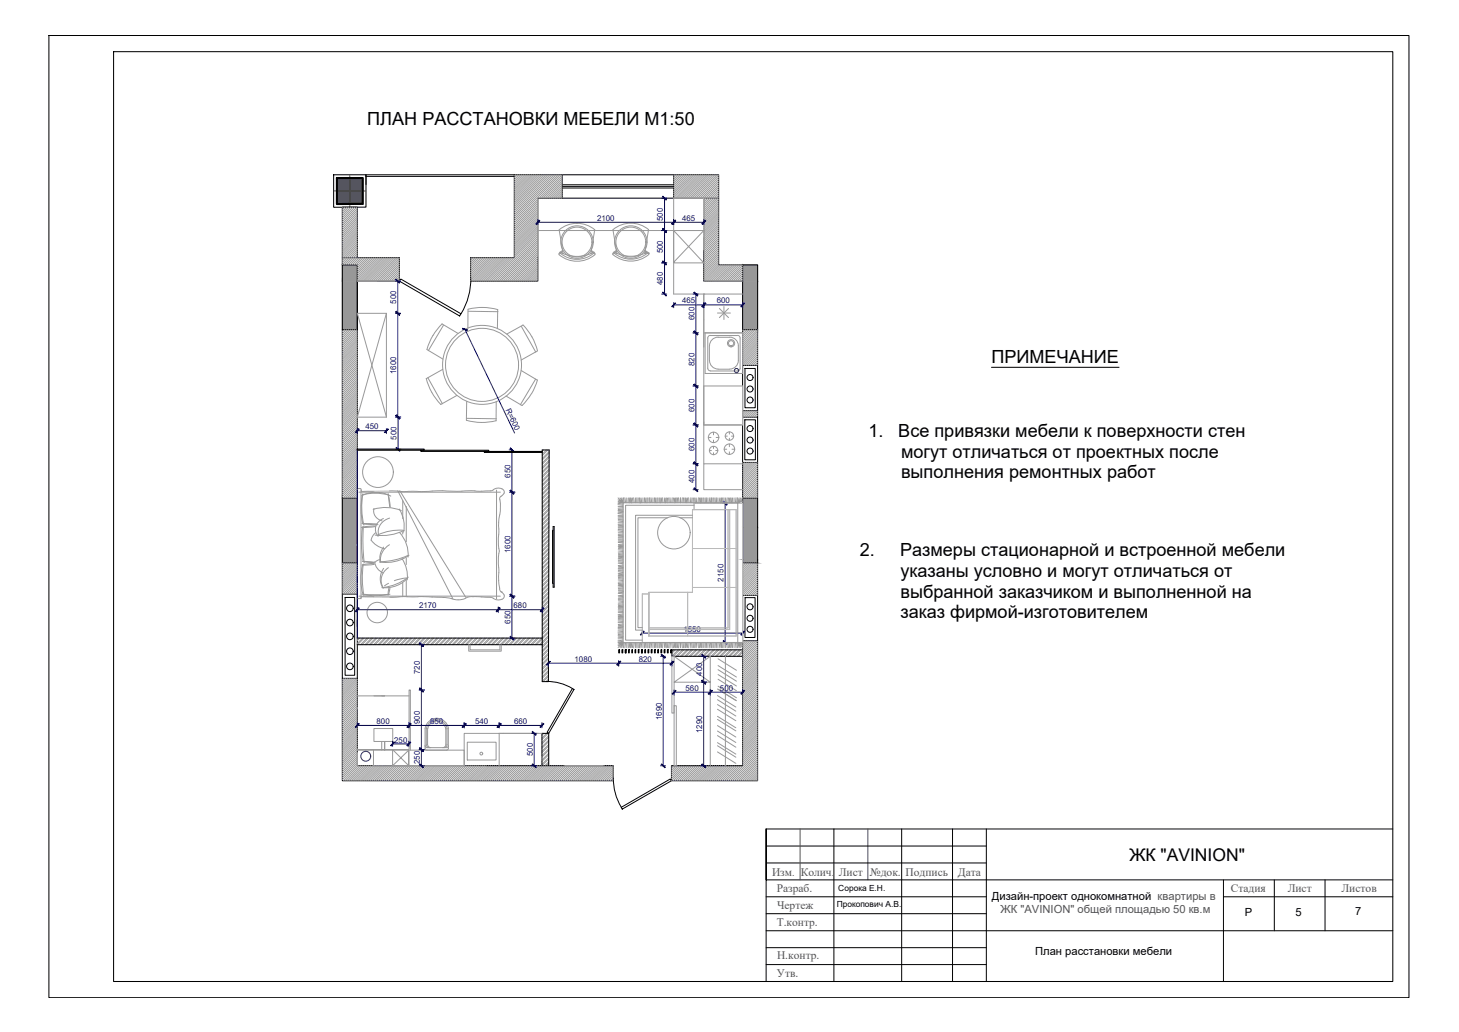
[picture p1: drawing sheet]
<svg xmlns="http://www.w3.org/2000/svg" width="420mm" height="297mm" viewBox="0 0 420 297" stroke-linecap="round" stroke-linejoin="round" font-family="sans-serif">
<defs><g id="words">
<g font-size="5.2">
<text x="105.8" y="36">ПЛАН РАССТАНОВКИ МЕБЕЛИ М1:50</text>
<text x="285.5" y="104.6">ПРИМЕЧАНИЕ</text>
<text x="250.1" y="125.8">1.</text>
<text x="258.7" y="125.8">Все привязки мебели к поверхности стен</text>
<text x="259.5" y="131.8">могут отличаться от проектных после</text>
<text x="259.5" y="137.7">выполнения ремонтных работ</text>
<text x="247.6" y="160.2">2.</text>
<text x="259.2" y="160.2">Размеры стационарной и встроенной мебели</text>
<text x="259.3" y="166.1">указаны условно и могут отличаться от</text>
<text x="259.3" y="172.1">выбранной заказчиком и выполненной на</text>
<text x="259.3" y="178">заказ фирмой-изготовителем</text>
</g>
<text font-size="5" x="325.2" y="247.8">ЖК &quot;AVINION&quot;</text>
<g font-size="3.3" fill="#545454">
<text x="222.3" y="252.1">Изм</text>
<text x="223.7" y="256.8">Разраб.</text>
<text x="230.6" y="252.1">Колич</text>
<text x="241.5" y="252">Лист</text>
<text x="250.5" y="252.1">№док.</text>
<text x="260.8" y="252.1">Подпись</text>
<text x="275.9" y="252.1">Дата</text>
<text x="354.4" y="256.7">Стадия</text>
<text x="370.8" y="256.7">Лист</text>
<text x="386.3" y="256.7">Листов</text>
<text x="223.8" y="261.6">Чертеж</text>
<text x="223.7" y="266.5">Т.контр.</text>
<text x="223.7" y="281.1">Утв.</text>
<text x="223.8" y="276.1">Н.контр.</text>
</g>
<g font-size="3.2">
<text x="285.7" y="259">Дизайн-проект однокомнатной квартиры в</text>
<text x="358.5" y="263.8">Р</text>
<text x="373" y="263.8">5</text>
<text x="390.3" y="263.5">7</text>
<text x="298.1" y="275">План расстановки мебели</text>
</g>
<text font-size="3.2" fill="#545454" x="288.1" y="262.9">ЖК &quot;AVINION&quot; общей площадью 50 кв.м</text>
<g font-size="2.9" fill="#545454">
<text x="228.1" y="252.1">.</text>
<text x="239.5" y="252.1">.</text>
</g>
<g font-size="2.4">
<text x="241.4" y="256.5">Сорока Е.Н.</text>
<text x="240.9" y="261.1">Прокопович А.В.</text>
</g>
<g font-size="2.3" fill="#000095">
<text x="171.9" y="63.6">2100</text>
<text x="190.9" y="63.6" transform="rotate(-90 190.9 63.6)">500</text>
<text x="196.5" y="63.6">465</text>
<text x="190.9" y="72.9" transform="rotate(-90 190.9 72.9)">500</text>
<text x="190.9" y="82" transform="rotate(-90 190.9 82)">480</text>
<text x="114.1" y="87.4" transform="rotate(-90 114.1 87.4)">500</text>
<text x="196.5" y="87.3">465</text>
<text x="206.4" y="87.3">600</text>
<text x="200" y="92.1" transform="rotate(-90 200 92.1)">600</text>
<text x="114.1" y="107.7" transform="rotate(-90 114.1 107.7)">1600</text>
<text x="200" y="105.4" transform="rotate(-90 200 105.4)">820</text>
<text x="145.5" y="118" transform="rotate(65 145.5 118)">R=600</text>
<text x="200" y="118.6" transform="rotate(-90 200 118.6)">600</text>
<text x="105.2" y="123.5">450</text>
<text x="114.2" y="126.5" transform="rotate(-90 114.2 126.5)">500</text>
<text x="200" y="129.8" transform="rotate(-90 200 129.8)">600</text>
<text x="147" y="137.5" transform="rotate(-90 147 137.5)">650</text>
<text x="200" y="139.1" transform="rotate(-90 200 139.1)">400</text>
<text x="147" y="159.2" transform="rotate(-90 147 159.2)">1600</text>
<text x="208.4" y="167.4" transform="rotate(-90 208.4 167.4)">2150</text>
<text x="120.7" y="175.1">2170</text>
<text x="147" y="179.5" transform="rotate(-90 147 179.5)">650</text>
<text x="147.9" y="175.1">680</text>
<text x="196.8" y="181.8">1550</text>
<text x="165.5" y="190.4">1080</text>
<text x="184" y="190.4">820</text>
<text x="120.9" y="194" transform="rotate(-90 120.9 194)">720</text>
<text x="202.2" y="194.5" transform="rotate(-90 202.2 194.5)">400</text>
<text x="197.4" y="198.8">560</text>
<text x="207.3" y="198.8">500</text>
<text x="108.4" y="208.4">800</text>
<text x="120.9" y="208.4" transform="rotate(-90 120.9 208.4)">900</text>
<text x="123.9" y="208.4">850</text>
<text x="136.8" y="208.4">540</text>
<text x="148" y="208.4">660</text>
<text x="190.6" y="207.3" transform="rotate(-90 190.6 207.3)">1690</text>
<text x="113.5" y="213.7">250</text>
<text x="202.2" y="211" transform="rotate(-90 202.2 211)">1290</text>
<text x="120.9" y="220" transform="rotate(-90 120.9 220)">250</text>
<text x="153.4" y="217.6" transform="rotate(-90 153.4 217.6)">500</text>
</g>
</g></defs>
<path d="M14.1 10.2h391.7v277h-391.7zM32.7 14.9h368.4v267.6h-368.4z" fill="none" stroke="#000" stroke-width=".3"/>
<!-- layer: RAMKA0 -->
<g fill="none" stroke="#000" stroke-width=".29">
<path d="M220.6 238.6h180.5M240.1 238.6v43.9M259.7 238.6v43.9M274.3 238.6v43.9M284 238.6v43.9M220.6 258.1h63.4M220.6 248.4h63.4M220.6 243.5h63.4M352.3 253.3v29.2M352.3 258.1h48.8M367 253.3v14.6M381.6 253.3v14.6"/>
<path d="M401.1 253.3h-180.5v-14.7v43.9M220.6 267.9h180.5M220.6 263h63.4M220.6 272.8h63.4M220.6 277.6h63.4"/>
</g>
<path d="M230.4 238.6v14.7M249.9 238.6v14.7" fill="none" stroke="#545454" stroke-width=".29"/>
<path d="M285.5 105.7h36.8" fill="none" stroke="#000" stroke-width=".29"/>
<g fill="#989898" stroke="#989898" stroke-width=".29">
<path d="M213.9 76.2l4.3 4.7v-4.7zM213.9 76.2l4.3 4.7h-4.3z"/>
<path d="M98.6 76.2l4.3 4.7v-4.7zM98.6 76.2l4.3 4.7h-4.3z"/>
<path d="M213.9 80.9l4.3 14v-14zM213.9 80.9l4.3 14h-4.3z"/>
<path d="M98.6 80.9l4.3 14v-14zM98.6 80.9l4.3 14h-4.3z"/>
<path d="M213.9 143.4l4.3 8.4v-8.4zM213.9 143.4l4.3 8.4h-4.3z"/>
<path d="M213.9 151.8l4.3 9.3v-9.3zM213.9 151.8l4.3 9.3h-4.3z"/>
<path d="M213.9 161.1l4.3 .9v-.9zM213.9 161.1l4.3 .9h-4.3z"/>
<path d="M98.6 143.4l4.3 18.6v-18.6zM98.6 143.4l4.3 18.6h-4.3z"/>
</g>
<g fill="none" stroke="#000" stroke-width=".3">
<path d="M105.4 50.3v2.8M148.1 50.3h13.8v6.7h-7v23.9h-19.4v-6.7h12.6zM161.9 50.3h32.1v6.7h-32.1M194 57h8.7v23.9h11.2v14h4.3v-18.6h-4.3v4.6M194 50.3h13v6.7M202.7 57h4.3v19.3h6.9M98.6 76.3v-2.1h16.4v6.7h-12.1v14v-18.6h-4.3v18.6h4.3v48.5M98.6 74.2v-14.6h4.3v14.6M98.6 94.9v48.5M213.9 94.9v10.3h4.3v-10.3M213.9 105.2v13h4.3v-13M213.9 118.2v1.9h4.3v-1.9"/>
<path d="M102.9 129.3h19.3v.3h-19.3zM121.2 129.6h19.5v.3h-19.5zM139.5 129.9h16.7v.3h-16.7zM156.2 129.5h1.9l-.2 66.7h-1.7zM213.9 120.1v13h4.3v-13M218.2 133.1v51.3h-4.3v-51.3v10.3h4.3M98.6 171v-9h4.3v9M98.6 162v-18.6h4.3v18.6M102.9 165.6v1.8M102.9 178.4v1.9M213.9 162h4.3M213.9 171.4h4.3"/>
<path d="M98.6 195.3v29.4h78v-4.3h-36.4M102.9 185.6h53.3M102.9 183.7h53.3M102.9 195.3v-24.3h-4.3v24.3h4.3v25.1h73.7M213.9 187h-20.4v1.9h20.4M213.9 184.4v36M218.2 184.4v40.3h-24.8v-4.3h20.5h-20.5M156.1 220.4v-9.3h1.9v9.3"/>
</g>
<path d="M97 51.2l7.5 7.5v-7.5zM97 51.2l7.5 7.5h-7.5z" fill="#545454" stroke="#545454" stroke-width=".29"/>
<path d="M96.3 55h8.9M100.7 50.5v9" fill="none" stroke="#f00" stroke-width=".29"/>
<path d="M97 51.2h7.5v7.5h-7.5z" fill="none" stroke="#000" stroke-width=".59"/>
<path d="M96.1 50.3h9.3v9.3l-9.3 .1z" fill="none" stroke="#000" stroke-width=".3"/>
<g fill="none" stroke="#000" stroke-width=".29">
<path d="M105.4 50.3h42.7M105.4 50.8h42.7M161.9 53.7h32.1M161.9 54.1h32.1M161.9 53.2h32.1M214.5 106.1h3v11.3h-3zM214.5 120.8h3v11.5h-3zM99.4 172h2.7v22.4h-2.7zM214.6 172h2.9l-.1 11.5h-2.9zM178.2 187h.2v.9h-.2zM179.1 187h.3v.9h-.3zM180.1 187h.2v.9h-.2z"/>
<path d="M181 187h.2v.9h-.2zM181.9 187h.2v.9h-.2zM182.9 187h.2v.9h-.2zM183.8 187h.2v.9h-.2zM184.7 187h.3v.9h-.3zM185.7 187h.2v.9h-.2zM186.6 187h.2v.9h-.2zM187.5 187h.3v.9h-.3zM188.5 187h.2v.9h-.2zM189.4 187h.2v.9h-.2zM190.3 187h.3v.9h-.3zM191.2 187h.3v.9h-.3z"/>
<path d="M192.2 187h.2v.9h-.2zM193.1 187h.3v.9h-.3z"/>
<circle cx="216" cy="115.1" r=".87"/>
<circle cx="216" cy="112" r=".87"/>
<circle cx="216" cy="108.7" r=".87"/>
<circle cx="216" cy="123.4" r=".87"/>
<circle cx="216" cy="129.8" r=".87"/>
<circle cx="216" cy="126.7" r=".87"/>
<circle cx="100.8" cy="179.2" r=".95"/>
<circle cx="100.8" cy="175.1" r=".95"/>
<circle cx="216" cy="178" r=".87"/>
<circle cx="216" cy="174.7" r=".87"/>
<circle cx="100.8" cy="183.2" r=".95"/>
<circle cx="100.8" cy="187.4" r=".95"/>
<circle cx="100.8" cy="191.8" r=".95"/>
<circle cx="216" cy="181.1" r=".87"/>
</g>
<g fill="none" stroke="#989898" stroke-width=".29">
<path d="M98.7 59.6l-.1 .1M99.3 59.6l-.7 .7M99.9 59.6l-1.3 1.2M100.4 59.6l-1.8 1.8M101 59.6l-2.4 2.4M101.6 59.6l-3 3M102.2 59.6l-3.6 3.6M102.8 59.6l-4.2 4.2M148.4 50.3l-.3 .3M149 50.3l-.9 .9M149.6 50.3l-1.5 1.5M150.2 50.3l-2.1 2.1"/>
<path d="M150.8 50.3l-2.7 2.7M151.4 50.3l-3.3 3.3M152 50.3l-3.9 3.9M152.6 50.3l-4.5 4.4M153.1 50.3l-5 5M153.7 50.3l-5.6 5.6M154.3 50.3l-6.2 6.2M154.9 50.3l-6.8 6.8M154.9 57.4l-6.8 6.7M154.9 57.9l-6.8 6.8M154.9 58.5l-6.8 6.8M154.9 59.1l-6.8 6.8"/>
<path d="M154.9 59.7l-6.8 6.7M155.5 50.3l-7.4 7.4M156.1 50.3l-8 8M156.7 50.3l-8.6 8.5M157.3 50.3l-9.2 9.1M157.8 50.3l-9.7 9.7M158.4 50.3l-10.3 10.3M159 50.3l-10.9 10.9M159.6 50.3l-11.5 11.5M160.2 50.3l-12.1 12M160.8 50.3l-12.7 12.6M161.3 50.3l-13.2 13.2"/>
<path d="M161.9 50.3l-6.7 6.7M161.9 50.9l-6.1 6.1M161.9 51.5l-5.5 5.5M161.9 52.1l-4.9 4.9M161.9 52.6l-4.3 4.4M161.9 53.2l-3.8 3.8M161.9 53.8l-3.2 3.2M161.9 54.4l-2.6 2.6M161.9 55l-2 2M161.9 55.6l-1.4 1.4M161.9 56.1l-.8 .9M161.9 56.7l-.2 .3"/>
<path d="M194.2 50.3l-.2 .2M194.8 50.3l-.8 .8M195.4 50.3l-1.4 1.4M195.9 50.3l-1.9 1.9M196.5 50.3l-2.5 2.5M197.1 50.3l-3.1 3.1M197.7 50.3l-3.7 3.7M198.3 50.3l-4.3 4.3M198.9 50.3l-4.9 4.9M199.5 50.3l-5.5 5.4M200 50.3l-6 6M200.6 50.3l-6.6 6.6"/>
<path d="M201.2 50.3l-6.7 6.7M201.8 50.3l-6.7 6.7M202.4 50.3l-6.7 6.7M203 50.3l-6.8 6.7M203.6 50.3l-6.8 6.7M204.1 50.3l-6.7 6.7M204.7 50.3l-6.7 6.7M205.3 50.3l-6.7 6.7M205.9 50.3l-6.7 6.7M206.5 50.3l-6.7 6.7M207 53.4l-4.3 4.2M207 53.9l-4.3 4.3"/>
<path d="M207 54.5l-4.3 4.3M207 55.1l-4.3 4.3M207 55.7l-4.3 4.3M207 56.3l-4.3 4.3M207 56.9l-4.3 4.2M207 50.4l-6.7 6.6M207 51l-6.1 6M207 51.6l-5.5 5.4M207 52.2l-4.9 4.8M207 52.8l-4.3 4.2M207 57.4l-4.3 4.3M207 58l-4.3 4.3"/>
<path d="M207 58.6l-4.3 4.3M207 59.2l-4.3 4.3M207 59.8l-4.3 4.3M102.9 70.1l-4.3 4.3M102.9 70.6l-4.3 4.3M102.9 71.2l-4.3 4.3M102.9 71.8l-4.3 4.3M102.9 72.4l-3.9 3.8M102.9 73l-3.3 3.2M102.9 73.6l-2.7 2.6M102.9 74.2l-2.1 2M102.9 60.1l-4.3 4.3"/>
<path d="M102.9 60.7l-4.3 4.3M102.9 61.3l-4.3 4.2M102.9 61.9l-4.3 4.2M102.9 62.5l-4.3 4.2M102.9 63l-4.3 4.3M102.9 63.6l-4.3 4.3M102.9 64.2l-4.3 4.3M102.9 64.8l-4.3 4.3M102.9 65.4l-4.3 4.3M102.9 66l-4.3 4.2M102.9 66.6l-4.3 4.2M102.9 67.1l-4.3 4.3"/>
<path d="M102.9 67.7l-4.3 4.3M102.9 68.3l-4.3 4.3M102.9 68.9l-4.3 4.3M102.9 69.5l-4.3 4.3M103.4 74.2l-2 2M104 74.2l-2 2M104.6 74.2l-2 2M105.2 74.2l-2.3 2.3M105.8 74.2l-2.9 2.9M106.4 74.2l-3.5 3.5M107 74.2l-4.1 4.1M107.6 74.2l-4.7 4.6"/>
<path d="M108.1 74.2l-5.2 5.2M108.7 74.2l-5.8 5.8M109.3 74.2l-6.4 6.4M109.9 74.2l-6.7 6.7M110.5 74.2l-6.7 6.7M111.1 74.2l-6.7 6.7M111.7 74.2l-6.8 6.7M112.3 74.2l-6.8 6.7M112.8 74.2l-6.7 6.7M113.4 74.2l-6.7 6.7M114 74.2l-6.7 6.7M114.6 74.2l-6.7 6.7"/>
<path d="M115 74.4l-6.5 6.5M115 74.9l-6 6M115 75.5l-5.4 5.4M115 76.1l-4.8 4.8M115 76.7l-4.2 4.2M115 77.3l-3.6 3.6M115 77.9l-3 3M115 78.5l-2.4 2.4M115 79.1l-1.9 1.8M115 79.6l-1.3 1.3M135.7 74.2l-.2 .2M136.3 74.2l-.8 .7"/>
<path d="M136.9 74.2l-1.4 1.3M137.4 74.2l-1.9 1.9M138 74.2l-2.5 2.5M138.6 74.2l-3.1 3.1M139.2 74.2l-3.7 3.7M139.8 74.2l-4.3 4.3M140.4 74.2l-4.9 4.9M141 74.2l-5.5 5.4M141.5 74.2l-6 6M142.1 74.2l-6.6 6.6M142.7 74.2l-6.7 6.7M143.3 74.2l-6.7 6.7"/>
<path d="M143.9 74.2l-6.7 6.7M144.5 74.2l-6.7 6.7M145.1 74.2l-6.7 6.7M145.7 74.2l-6.7 6.7M146.2 74.2l-6.6 6.7M146.8 74.2l-6.7 6.7M147.4 74.2l-6.7 6.7M148 74.2l-6.7 6.7M154.9 60.3l-6.8 6.7M154.9 60.9l-6.8 6.7M154.9 61.4l-6.8 6.8M154.9 62l-6.8 6.8"/>
<path d="M154.9 62.6l-6.8 6.8M154.9 63.2l-6.8 6.8M154.9 63.8l-6.8 6.7M154.9 64.4l-6.8 6.7M154.9 65l-6.8 6.7M154.9 65.5l-6.8 6.8M154.9 66.1l-6.8 6.8M154.9 66.7l-6.8 6.8M154.9 67.3l-6.8 6.8M154.9 67.9l-13 13M154.9 68.5l-12.4 12.4M154.9 69.1l-11.8 11.8"/>
<path d="M154.9 69.7l-11.2 11.2M154.9 70.2l-10.7 10.7M154.9 70.8l-10.1 10.1M154.9 71.4l-9.5 9.5M154.9 72l-8.9 8.9M154.9 72.6l-8.3 8.3M154.9 73.2l-7.7 7.7M154.9 73.8l-7.2 7.1M154.9 74.4l-6.6 6.5M154.9 74.9l-6 6M154.9 75.5l-5.4 5.4M154.9 76.1l-4.8 4.8"/>
<path d="M154.9 76.7l-4.2 4.2M154.9 77.3l-3.6 3.6M154.9 77.9l-3.1 3M154.9 78.5l-2.5 2.4M154.9 79.1l-1.9 1.8M154.9 79.6l-1.3 1.3M207 60.4l-4.3 4.3M207 61l-4.3 4.2M207 61.5l-4.3 4.3M207 62.1l-4.3 4.3M207 62.7l-4.3 4.3M207 63.3l-4.3 4.3"/>
<path d="M207 63.9l-4.3 4.3M207 64.5l-4.3 4.3M207 65l-4.3 4.4M207 65.6l-4.3 4.3M207 66.2l-4.3 4.3M207 66.8l-4.3 4.3M207 67.4l-4.3 4.3M207 68l-4.3 4.3M207 68.6l-4.3 4.3M207 69.1l-4.3 4.4M207 69.7l-4.3 4.4M207 70.3l-4.3 4.3"/>
<path d="M207 70.9l-4.3 4.3M207 71.5l-4.3 4.3M207 72.1l-4.3 4.3M207 72.7l-4.3 4.3M207 73.3l-4.3 4.3M207 73.8l-4.3 4.4M207 74.4l-4.3 4.3M207 75l-4.3 4.3M207 75.6l-4.3 4.3M207 76.2l-4.3 4.3M207.5 76.2l-4.7 4.7M208.1 76.2l-4.7 4.7"/>
<path d="M208.7 76.2l-4.7 4.7M209.3 76.2l-4.7 4.7M209.9 76.2l-4.7 4.7M210.5 76.2l-4.7 4.7M211.1 76.2l-4.7 4.7M211.6 76.2l-4.6 4.7M212.2 76.2l-4.7 4.7M212.8 76.2l-4.7 4.7M213.4 76.2l-4.7 4.7M213.9 79.3l-1.7 1.6M213.9 76.3l-4.6 4.6M213.9 76.9l-4 4"/>
<path d="M213.9 77.5l-3.4 3.4M213.9 78.1l-2.8 2.8M213.9 78.7l-2.2 2.2M213.9 79.9l-1.1 1M99.2 94.9l-.6 .6M99.8 94.9l-1.2 1.1M100.4 94.9l-1.8 1.7M100.9 94.9l-2.3 2.3M101.5 94.9l-2.9 2.9M102.1 94.9l-3.5 3.5M102.7 94.9l-4.1 4.1M102.9 95.3l-4.3 4.2"/>
<path d="M102.9 95.9l-4.3 4.2M102.9 96.4l-4.3 4.3M102.9 97l-4.3 4.3M102.9 97.6l-4.3 4.3M102.9 98.2l-4.3 4.3M102.9 98.8l-4.3 4.3M102.9 99.4l-4.3 4.2M102.9 100l-4.3 4.2M115 80.2l-.7 .7M115 80.8l-.1 .1M154.9 80.2l-.7 .7M154.9 80.8l-.1 .1"/>
<path d="M213.9 80.4l-.5 .5M214.1 94.9l-.2 .2M214.7 94.9l-.8 .8M215.3 94.9l-1.4 1.4M215.8 94.9l-1.9 1.9M216.4 94.9l-2.5 2.5M217 94.9l-3.1 3.1M217.6 94.9l-3.7 3.7M218.2 95.5l-4.3 4.3M218.2 94.9l-4.3 4.3M218.2 96.1l-4.3 4.3M218.2 96.7l-4.3 4.2"/>
<path d="M218.2 97.3l-4.3 4.2M218.2 97.8l-4.3 4.3M218.2 98.4l-4.3 4.3M218.2 99l-4.3 4.3M218.2 99.6l-4.3 4.3M102.9 100.6l-4.3 4.2M102.9 101.1l-4.3 4.3M102.9 101.7l-4.3 4.3M102.9 102.3l-4.3 4.3M102.9 102.9l-4.3 4.3M102.9 103.5l-4.3 4.3M102.9 104.1l-4.3 4.2"/>
<path d="M102.9 104.7l-4.3 4.2M102.9 105.3l-4.3 4.2M102.9 105.8l-4.3 4.3M102.9 106.4l-4.3 4.3M102.9 107l-4.3 4.3M102.9 107.6l-4.3 4.3M102.9 108.2l-4.3 4.3M102.9 108.8l-4.3 4.2M102.9 109.4l-4.3 4.2M102.9 109.9l-4.3 4.3M102.9 110.5l-4.3 4.3M102.9 111.1l-4.3 4.3"/>
<path d="M102.9 111.7l-4.3 4.3M102.9 112.3l-4.3 4.3M102.9 112.9l-4.3 4.3M102.9 113.4l-4.3 4.3M102.9 114l-4.3 4.3M102.9 114.6l-4.3 4.3M102.9 115.2l-4.3 4.3M102.9 115.8l-4.3 4.3M102.9 116.4l-4.3 4.3M102.9 117l-4.3 4.3M102.9 117.5l-4.3 4.3M102.9 118.1l-4.3 4.3"/>
<path d="M102.9 118.7l-4.3 4.3M102.9 119.3l-4.3 4.3M102.9 119.9l-4.3 4.3M214.2 118.2l-.3 .3M214.8 118.2l-.9 .9M215.4 118.2l-1.5 1.5M216 118.2l-1.9 1.9M216.6 118.2l-1.9 1.9M217.2 118.2l-1.9 1.9M217.7 118.2l-1.8 1.9M218.2 104.3l-.9 .8M218.2 100.2l-4.3 4.3"/>
<path d="M218.2 100.8l-4.3 4.2M218.2 101.4l-3.8 3.7M218.2 102l-3.2 3.1M218.2 102.5l-2.7 2.6M218.2 103.1l-2.1 2M218.2 103.7l-1.5 1.4M218.2 104.9l-.3 .2M218.2 118.3l-1.8 1.8M218.2 118.9l-1.2 1.2M218.2 119.5l-.6 .6M102.9 120.5l-4.3 4.3M102.9 121l-4.3 4.4"/>
<path d="M102.9 121.6l-4.3 4.4M102.9 122.2l-4.3 4.3M102.9 122.8l-4.3 4.3M102.9 123.4l-4.3 4.3M102.9 124l-4.3 4.3M102.9 124.6l-4.3 4.3M102.9 125.2l-4.3 4.3M102.9 125.7l-4.3 4.4M102.9 126.3l-4.3 4.3M102.9 126.9l-4.3 4.3M102.9 127.5l-4.3 4.3M102.9 128.1l-4.3 4.3"/>
<path d="M102.9 128.7l-4.3 4.3M102.9 129.3l-4.3 4.3M102.9 129.9l-4.3 4.3M102.9 130.4l-4.3 4.3M102.9 131l-4.3 4.3M102.9 131.6l-4.3 4.3M102.9 132.2l-4.3 4.3M102.9 132.8l-4.3 4.3M102.9 133.4l-4.3 4.3M102.9 134l-4.3 4.2M102.9 134.5l-4.3 4.3M102.9 135.1l-4.3 4.3"/>
<path d="M102.9 135.7l-4.3 4.3M102.9 136.3l-4.3 4.3M102.9 136.9l-4.3 4.3M102.9 137.5l-4.3 4.3M102.9 138.1l-4.3 4.2M102.9 138.7l-4.3 4.2M102.9 139.2l-4.2 4.2M102.9 139.8l-3.6 3.6M156.5 129.5l-.3 .4M157.3 129.5l-1.1 1.2M157.8 129.5l-1.6 1.7M158.1 131.2l-1.9 2"/>
<path d="M158.1 132.5l-1.9 2M158.1 133.8l-1.9 1.9M158.1 135l-1.9 2M158.1 136.3l-1.9 2M158.1 137.6l-1.9 1.9M158.1 138.8l-1.9 2M158.1 131.7l-1.9 2M158.1 132.9l-1.9 2M158.1 134.2l-1.9 2M158.1 135.4l-1.9 2M158.1 136.7l-1.9 2M158.1 138l-1.9 1.9"/>
<path d="M158.1 139.2l-1.9 2M158.1 130l-1.9 2M158.1 130.4l-1.9 2M213.9 133.1v.1M214.5 133.1l-.6 .7M215.1 133.1l-1.2 1.3M215.7 133.1l-1.8 1.9M216.3 133.1l-2.4 2.4M216.9 133.1l-3 3M217.5 133.1l-3.6 3.6M218 133.1l-4.1 4.2M218.2 133.6l-4.3 4.3"/>
<path d="M218.2 134.2l-4.3 4.3M218.2 134.8l-4.3 4.3M218.2 135.4l-4.3 4.2M218.2 135.9l-4.3 4.3M218.2 136.5l-4.3 4.3M218.2 137.1l-4.3 4.3M218.2 137.7l-4.3 4.3M218.2 138.3l-4.3 4.3M218.2 138.9l-4.3 4.3M218.2 139.5l-4 3.9M102.9 140.4l-3 3M102.9 141l-2.4 2.4"/>
<path d="M102.9 141.6l-1.8 1.8M102.9 142.2l-1.2 1.2M102.9 142.8l-.6 .6M102.9 143.4h.1M158 157.7l-1.8 1.9M158 159l-1.8 1.9M158 158.1l-1.8 1.9M158 159.4l-1.8 1.9M158.1 145.1l-1.9 1.9M158.1 146.4l-1.9 1.9M158.1 146.8l-1.9 1.9M158.1 147.6l-1.9 2"/>
<path d="M158.1 148.9l-1.9 1.9M158.1 150.2l-1.9 1.9M158.1 151.4l-1.9 1.9M158.1 152.7l-1.9 1.9M158.1 153.9l-1.9 1.9M158.1 155.2l-1.9 1.9M158.1 156.4l-1.9 2M158.1 145.5l-1.9 2M158.1 148.1l-1.9 1.9M158.1 149.3l-1.9 1.9M158.1 150.6l-1.9 1.9M158.1 151.8l-1.9 2"/>
<path d="M158.1 153.1l-1.9 1.9M158.1 154.4l-1.9 1.9M158.1 155.6l-1.9 1.9M158.1 156.9l-1.9 1.9M158.1 140.1l-1.9 1.9M158.1 141.3l-1.9 2M158.1 142.6l-1.9 1.9M158.1 143.9l-1.9 1.9M158.1 140.5l-1.9 2M158.1 141.7l-1.9 2M158.1 143l-1.9 2M158.1 144.3l-1.9 1.9"/>
<path d="M218.2 140.1l-3.4 3.3M218.2 140.6l-2.8 2.8M218.2 141.2l-2.2 2.2M218.2 141.8l-1.6 1.6M218.2 142.4l-1 1M218.2 143l-.5 .4M98.8 162l-.2 .3M99.4 162l-.8 .9M100 162l-1.4 1.5M100.6 162l-2 2.1M101.2 162l-2.6 2.6M101.8 162l-3.2 3.2"/>
<path d="M102.4 162l-3.8 3.8M102.9 162.1l-4.3 4.3M102.9 162.7l-4.3 4.3M102.9 163.3l-4.3 4.3M102.9 163.8l-4.3 4.4M102.9 164.4l-4.3 4.4M102.9 165l-4.3 4.3M102.9 165.6l-4.3 4.3M102.9 166.2l-4.3 4.3M102.9 166.8l-4.2 4.2M102.9 167.4l-3.6 3.6M102.9 168l-3 3"/>
<path d="M102.9 168.5l-2.5 2.5M102.9 169.1l-1.9 1.9M102.9 169.7l-1.3 1.3M102.9 170.3l-.7 .7M102.9 170.9l-.1 .1M158 171.6l-1.8 1.9M158 172.8l-1.8 1.9M158 174.1l-1.8 1.9M158 175.4l-1.8 1.8M158 176.6l-1.8 1.8M158 177.9l-1.8 1.8M158 179.1l-1.8 1.9"/>
<path d="M158 172l-1.8 1.9M158 173.2l-1.8 1.9M158 174.5l-1.8 1.9M158 175.8l-1.8 1.8M158 177.1l-1.8 1.8M158 178.3l-1.8 1.8M158 179.5l-1.8 1.9M158 160.2l-1.8 2M158 161.5l-1.8 1.9M158 162.7l-1.8 1.9M158 164l-1.8 1.9M158 165.3l-1.8 1.8"/>
<path d="M158 166.6l-1.8 1.8M158 167.8l-1.8 1.9M158 169.1l-1.8 1.8M158 170.3l-1.8 1.9M158 160.7l-1.8 1.8M158 161.9l-1.8 1.9M158 163.2l-1.8 1.9M158 164.4l-1.8 1.9M158 165.7l-1.8 1.9M158 167l-1.8 1.8M158 168.2l-1.8 1.9M158 169.5l-1.8 1.8"/>
<path d="M158 170.7l-1.8 1.9M214.4 162l-.5 .5M215 162l-1.1 1.1M215.5 162l-1.6 1.7M216.1 162l-2.2 2.3M216.7 162l-2.8 2.9M217.3 162l-3.4 3.5M217.9 162l-4 4M218.2 165.8l-4.3 4.4M218.2 162.3l-4.3 4.3M218.2 162.9l-4.3 4.3M218.2 163.5l-4.3 4.3"/>
<path d="M218.2 164.1l-4.3 4.3M218.2 164.7l-4.3 4.3M218.2 165.2l-4.3 4.4M218.2 166.4l-4.3 4.3M218.2 167l-4.3 4.3M218.2 167.6l-3.8 3.8M218.2 168.2l-3.2 3.2M218.2 168.8l-2.6 2.6M218.2 169.3l-2 2.1M218.2 169.9l-1.5 1.5M218.2 170.5l-.9 .9M218.2 171.1l-.3 .3"/>
<path d="M99.1 195.3l-.5 .4M99.6 195.3l-1 1M100.2 195.3l-1.6 1.6M100.8 195.3l-2.2 2.2M101.4 195.3l-2.8 2.7M102 195.3l-3.4 3.3M102.6 195.3l-4 3.9M102.9 195.5l-4.3 4.3M102.9 196.1l-4.3 4.3M102.9 196.7l-4.3 4.3M102.9 197.3l-4.3 4.3M102.9 197.9l-4.3 4.3"/>
<path d="M102.9 198.4l-4.3 4.3M102.9 199l-4.3 4.3M102.9 199.6l-4.3 4.3M103.2 183.7l-.3 .3M103.6 183.7l-.7 .7M104.4 183.7l-1.5 1.5M104.8 183.7l-1.8 1.9M105.7 183.7l-1.9 1.9M106.1 183.7l-1.8 1.9M107 183.7l-1.9 1.9M107.4 183.7l-1.9 1.9M108.2 183.7l-1.9 1.9"/>
<path d="M108.6 183.7l-1.8 1.9M109.5 183.7l-1.9 1.9M109.9 183.7l-1.9 1.9M110.7 183.7l-1.8 1.9M111.2 183.7l-1.9 1.9M112 183.7l-1.9 1.9M112.4 183.7l-1.9 1.9M113.2 183.7l-1.8 1.9M113.7 183.7l-1.9 1.9M114.5 183.7l-1.9 1.9M114.9 183.7l-1.8 1.9M115.7 183.7l-1.8 1.9"/>
<path d="M116.1 183.7l-1.8 1.9M117 183.7l-1.9 1.9M117.4 183.7l-1.8 1.9M118.3 183.7l-1.9 1.9M118.7 183.7l-1.9 1.9M119.5 183.7l-1.9 1.9M119.9 183.7l-1.8 1.9M120.8 183.7l-1.9 1.9M121.2 183.7l-1.9 1.9M122 183.7l-1.8 1.9M122.5 183.7l-1.9 1.9M123.3 183.7l-1.9 1.9"/>
<path d="M123.7 183.7l-1.9 1.9M124.5 183.7l-1.8 1.9M125 183.7l-1.9 1.9M125.8 183.7l-1.9 1.9M126.2 183.7l-1.8 1.9M127.1 183.7l-1.9 1.9M127.5 183.7l-1.9 1.9M128.3 183.7l-1.9 1.9M128.7 183.7l-1.8 1.9M129.6 183.7l-1.9 1.9M130 183.7l-1.9 1.9M130.8 183.7l-1.8 1.9"/>
<path d="M131.2 183.7l-1.8 1.9M132.1 183.7l-1.9 1.9M132.5 183.7l-1.9 1.9M133.3 183.7l-1.8 1.9M133.8 183.7l-1.9 1.9M134.6 183.7l-1.9 1.9M135 183.7l-1.9 1.9M135.8 183.7l-1.8 1.9M136.3 183.7l-1.9 1.9M137.1 183.7l-1.9 1.9M137.5 183.7l-1.8 1.9M138.4 183.7l-1.9 1.9"/>
<path d="M138.8 183.7l-1.9 1.9M139.6 183.7l-1.9 1.9M140 183.7l-1.8 1.9M140.9 183.7l-1.9 1.9M141.3 183.7l-1.9 1.9M142.1 183.7l-1.8 1.9M142.6 183.7l-1.9 1.9M143.4 183.7l-1.9 1.9M143.8 183.7l-1.9 1.9M144.6 183.7l-1.8 1.9M145.1 183.7l-1.9 1.9M145.9 183.7l-1.9 1.9"/>
<path d="M146.3 183.7l-1.8 1.9M147.1 183.7l-1.8 1.9M147.6 183.7l-1.9 1.9M148.4 183.7l-1.9 1.9M148.8 183.7l-1.8 1.9M149.7 183.7l-1.9 1.9M150.1 183.7l-1.9 1.9M150.9 183.7l-1.9 1.9M151.3 183.7l-1.8 1.9M152.2 183.7l-1.9 1.9M152.6 183.7l-1.9 1.9M153.4 183.7l-1.8 1.9"/>
<path d="M153.9 183.7l-1.9 1.9M154.7 183.7l-1.9 1.9M155.1 183.7l-1.9 1.9M155.9 183.7l-1.8 1.9M157.9 185.4l-1.7 1.9M157.9 186.7l-1.7 1.8M157.9 188l-1.7 1.8M157.9 189.2l-1.7 1.8M157.9 190.5l-1.7 1.8M157.9 191.7l-1.7 1.8M157.9 193l-1.7 1.8M157.9 194.3l-1.7 1.8"/>
<path d="M157.9 195.5l-.6 .7M157.9 184.6l-1.7 1.8M157.9 185.9l-1.7 1.8M157.9 187.1l-1.7 1.8M157.9 188.4l-1.7 1.8M157.9 189.6l-1.7 1.8M157.9 190.9l-1.7 1.8M157.9 192.2l-1.7 1.7M157.9 193.4l-1.7 1.8M157.9 194.7l-1.5 1.5M157.9 195.9l-.2 .3M158 182.9l-2.7 2.7"/>
<path d="M158 182.1l-3.5 3.5M158 183.4l-2.2 2.2M158 180.4l-1.8 1.8M158 181.7l-1.8 1.8M158 184.2l-1.8 1.8M158 180.8l-1.8 1.8M194 187l-.5 .6M194.5 187l-1 1M195.3 187l-1.8 1.8M195.7 187l-1.8 1.9M196.5 187l-1.8 1.9M197 187l-1.9 1.9"/>
<path d="M197.8 187l-1.9 1.9M198.2 187l-1.8 1.9M199.1 187l-1.9 1.9M199.5 187l-1.9 1.9M200.3 187l-1.9 1.9M200.7 187l-1.8 1.9M201.6 187l-1.9 1.9M202 187l-1.9 1.9M202.8 187l-1.8 1.9M203.3 187l-1.9 1.9M204.1 187l-1.9 1.9M204.5 187l-1.9 1.9"/>
<path d="M205.3 187l-1.8 1.9M205.8 187l-1.9 1.9M206.6 187l-1.8 1.9M207 187l-1.8 1.9M207.9 187l-1.9 1.9M208.3 187l-1.9 1.9M209.1 187l-1.9 1.9M209.5 187l-1.8 1.9M210.4 187l-1.9 1.9M210.8 187l-1.9 1.9M211.7 187l-1.9 1.9M212.1 187l-1.9 1.9"/>
<path d="M212.9 187l-1.9 1.9M213.3 187l-1.9 1.9M213.9 187.3l-1.6 1.6M213.9 188.6l-.3 .3M214.2 184.4l-.3 .4M214.8 184.4l-.9 1M215.4 184.4l-1.5 1.5M216 184.4l-2.1 2.1M216.6 184.4l-2.7 2.7M217.2 184.4l-4.5 4.5M217.7 184.4l-3.8 3.9M218.2 184.6l-4.3 4.3"/>
<path d="M218.2 185.2l-4.3 4.3M218.2 185.8l-4.3 4.2M218.2 186.4l-4.3 4.2M218.2 187l-4.3 4.2M218.2 187.6l-4.3 4.2M218.2 188.1l-4.3 4.3M218.2 188.7l-4.3 4.3M218.2 189.3l-4.3 4.3M218.2 189.9l-4.3 4.3M218.2 190.5l-4.3 4.2M218.2 191.1l-4.3 4.2M218.2 191.7l-4.3 4.2"/>
<path d="M218.2 192.2l-4.3 4.3M218.2 192.8l-4.3 4.3M218.2 193.4l-4.3 4.3M218.2 194l-4.3 4.3M218.2 194.6l-4.3 4.3M218.2 195.2l-4.3 4.2M218.2 195.7l-4.3 4.3M218.2 196.3l-4.3 4.3M218.2 196.9l-4.3 4.3M218.2 197.5l-4.3 4.3M218.2 198.1l-4.3 4.3M218.2 198.7l-4.3 4.3"/>
<path d="M218.2 199.3l-4.3 4.3M218.2 199.8l-4.3 4.3M102.9 200.2l-4.3 4.3M102.9 200.8l-4.3 4.3M102.9 201.4l-4.3 4.3M102.9 202l-4.3 4.3M102.9 202.5l-4.3 4.4M102.9 203.1l-4.3 4.3M102.9 203.7l-4.3 4.3M102.9 204.3l-4.3 4.3M102.9 204.9l-4.3 4.3M102.9 205.5l-4.3 4.3"/>
<path d="M102.9 206.1l-4.3 4.3M102.9 206.6l-4.3 4.4M102.9 207.2l-4.3 4.4M102.9 207.8l-4.3 4.3M102.9 208.4l-4.3 4.3M102.9 209l-4.3 4.3M102.9 209.6l-4.3 4.3M102.9 210.2l-4.3 4.3M102.9 210.7l-4.3 4.4M102.9 211.3l-4.3 4.4M102.9 211.9l-4.3 4.3M102.9 212.5l-4.3 4.3"/>
<path d="M102.9 213.1l-4.3 4.3M102.9 213.7l-4.3 4.3M102.9 214.3l-4.3 4.3M102.9 214.9l-4.3 4.3M102.9 215.4l-4.3 4.3M102.9 216l-4.3 4.3M102.9 216.6l-4.3 4.3M102.9 217.2l-4.3 4.3M102.9 217.8l-4.3 4.3M102.9 218.4l-4.3 4.3M102.9 219l-4.3 4.3M102.9 219.6l-4.3 4.2"/>
<path d="M156.2 211.1l-.1 .1M156.6 211.1l-.5 .5M157.4 211.1l-1.3 1.3M157.8 211.1l-1.7 1.8M158 211.8l-1.9 1.9M158 213l-1.9 2M158 214.3l-1.9 1.9M158 215.5l-1.9 2M158 216.8l-1.9 2M158 218.1l-1.9 1.9M158 219.3l-1.1 1.1M158 212.2l-1.9 1.9"/>
<path d="M158 213.5l-1.9 1.9M158 214.7l-1.9 1.9M158 216l-1.9 1.9M158 217.2l-1.9 1.9M158 218.5l-6.3 6.2M158 219.7l-.7 .7M218.2 200.4l-4.3 4.3M218.2 201l-4.3 4.3M218.2 201.6l-4.3 4.3M218.2 202.2l-4.3 4.3M218.2 202.8l-4.3 4.3M218.2 203.4l-4.3 4.3"/>
<path d="M218.2 203.9l-4.3 4.4M218.2 204.5l-4.3 4.3M218.2 205.1l-4.3 4.3M218.2 205.7l-4.3 4.3M218.2 206.3l-4.3 4.3M218.2 206.9l-4.3 4.3M218.2 207.4l-4.3 4.4M218.2 208l-4.3 4.4M218.2 208.6l-4.3 4.4M218.2 209.2l-4.3 4.3M218.2 209.8l-4.3 4.3M218.2 210.4l-4.3 4.3"/>
<path d="M218.2 211l-4.3 4.3M218.2 211.6l-4.3 4.3M218.2 212.1l-4.3 4.4M218.2 212.7l-4.3 4.3M218.2 213.3l-4.3 4.3M218.2 213.9l-4.3 4.3M218.2 214.5l-4.3 4.3M218.2 215.1l-4.3 4.3M218.2 215.7l-4.3 4.3M218.2 216.3l-8.5 8.4M218.2 216.8l-7.9 7.9M218.2 217.4l-7.3 7.3"/>
<path d="M218.2 218l-6.7 6.7M218.2 218.6l-6.1 6.1M218.2 219.2l-5.5 5.5M218.2 219.8l-5 4.9M102.9 220.1l-4.3 4.3M103.2 220.4l-4.3 4.3M103.8 220.4l-4.3 4.3M104.4 220.4l-4.3 4.3M105 220.4l-4.3 4.3M105.6 220.4l-4.4 4.3M106.1 220.4l-4.3 4.3M106.7 220.4l-4.3 4.3"/>
<path d="M107.3 220.4l-4.3 4.3M107.9 220.4l-4.3 4.3M108.5 220.4l-4.3 4.3M109.1 220.4l-4.3 4.3M109.7 220.4l-4.3 4.3M110.2 220.4l-4.3 4.3M110.8 220.4l-4.3 4.3M111.4 220.4l-4.3 4.3M112 220.4l-4.3 4.3M112.6 220.4l-4.3 4.3M113.2 220.4l-4.3 4.3M113.7 220.4l-4.2 4.3"/>
<path d="M114.3 220.4l-4.2 4.3M114.9 220.4l-4.3 4.3M115.5 220.4l-4.3 4.3M116.1 220.4l-4.3 4.3M116.7 220.4l-4.3 4.3M117.3 220.4l-4.3 4.3M117.8 220.4l-4.2 4.3M118.4 220.4l-4.2 4.3M119 220.4l-4.2 4.3M119.6 220.4l-4.3 4.3M120.2 220.4l-4.3 4.3M120.8 220.4l-4.3 4.3"/>
<path d="M121.4 220.4l-4.3 4.3M121.9 220.4l-4.2 4.3M122.5 220.4l-4.2 4.3M123.1 220.4l-4.2 4.3M123.7 220.4l-4.2 4.3M124.3 220.4l-4.3 4.3M124.9 220.4l-4.3 4.3M125.5 220.4l-4.3 4.3M126.1 220.4l-4.3 4.3M126.6 220.4l-4.2 4.3M127.2 220.4l-4.2 4.3M127.8 220.4l-4.2 4.3"/>
<path d="M128.4 220.4l-4.3 4.3M129 220.4l-4.3 4.3M129.6 220.4l-4.3 4.3M130.2 220.4l-4.3 4.3M130.8 220.4l-4.3 4.3M131.3 220.4l-4.2 4.3M131.9 220.4l-4.3 4.3M132.5 220.4l-4.3 4.3M133.1 220.4l-4.3 4.3M133.7 220.4l-4.3 4.3M134.3 220.4l-4.3 4.3M134.9 220.4l-4.3 4.3"/>
<path d="M135.5 220.4l-4.3 4.3M136 220.4l-4.3 4.3M136.6 220.4l-4.3 4.3M137.2 220.4l-4.3 4.3M137.8 220.4l-4.3 4.3M138.4 220.4l-4.3 4.3M139 220.4l-4.3 4.3M139.6 220.4l-4.4 4.3M140.2 220.4l-4.4 4.3M140.7 220.4l-4.3 4.3M141.3 220.4l-4.3 4.3M141.9 220.4l-4.3 4.3"/>
<path d="M142.5 220.4l-4.3 4.3M143.1 220.4l-4.3 4.3M143.7 220.4l-4.4 4.3M144.3 220.4l-4.4 4.3M144.8 220.4l-4.3 4.3M145.4 220.4l-4.3 4.3M146 220.4l-4.3 4.3M146.6 220.4l-4.3 4.3M147.2 220.4l-4.3 4.3M147.8 220.4l-4.3 4.3M148.4 220.4l-4.4 4.3M148.9 220.4l-4.3 4.3"/>
<path d="M149.5 220.4l-4.3 4.3M150.1 220.4l-4.3 4.3M150.7 220.4l-4.3 4.3M151.3 220.4l-4.3 4.3M151.9 220.4l-4.3 4.3M152.5 220.4l-4.3 4.3M153 220.4l-4.3 4.3M153.6 220.4l-4.3 4.3M154.2 220.4l-4.3 4.3M154.8 220.4l-4.3 4.3M155.4 220.4l-4.3 4.3M156.5 220.4l-4.2 4.3"/>
<path d="M157.1 220.4l-4.2 4.3M157.7 220.4l-4.3 4.3M158.3 220.4l-4.3 4.3M158.9 220.4l-4.3 4.3M159.5 220.4l-4.3 4.3M160.1 220.4l-4.3 4.3M160.6 220.4l-4.2 4.3M161.2 220.4l-4.2 4.3M161.8 220.4l-4.2 4.3M162.4 220.4l-4.3 4.3M163 220.4l-4.3 4.3M163.6 220.4l-4.3 4.3"/>
<path d="M164.2 220.4l-4.3 4.3M164.7 220.4l-4.2 4.3M165.3 220.4l-4.2 4.3M165.9 220.4l-4.2 4.3M166.5 220.4l-4.3 4.3M167.1 220.4l-4.3 4.3M167.7 220.4l-4.3 4.3M168.3 220.4l-4.3 4.3M168.9 220.4l-4.3 4.3M169.4 220.4l-4.2 4.3M170 220.4l-4.2 4.3M170.6 220.4l-4.3 4.3"/>
<path d="M171.2 220.4l-4.3 4.3M171.8 220.4l-4.3 4.3M172.4 220.4l-4.3 4.3M173 220.4l-4.3 4.3M173.6 220.4l-4.3 4.3M174.1 220.4l-4.2 4.3M174.7 220.4l-4.3 4.3M175.3 220.4l-4.3 4.3M175.9 220.4l-4.3 4.3M176.5 220.4l-4.3 4.3M176.6 220.9l-3.8 3.8M176.6 221.5l-3.2 3.2"/>
<path d="M176.6 222.1l-2.6 2.6M176.6 222.7l-2.1 2M176.6 223.3l-1.5 1.4M176.6 223.9l-.9 .8M176.6 224.4l-.3 .3M193.5 220.4l-.1 .1M194.1 220.4l-.7 .7M194.7 220.4l-1.3 1.3M195.2 220.4l-1.8 1.9M195.8 220.4l-2.4 2.5M196.4 220.4l-3 3.1M197 220.4l-3.6 3.7"/>
<path d="M197.6 220.4l-4.2 4.2M198.2 220.4l-4.3 4.3M198.8 220.4l-4.3 4.3M199.3 220.4l-4.2 4.3M199.9 220.4l-4.2 4.3M200.5 220.4l-4.3 4.3M201.1 220.4l-4.3 4.3M201.7 220.4l-4.3 4.3M202.3 220.4l-4.3 4.3M202.9 220.4l-4.3 4.3M203.4 220.4l-4.2 4.3M204 220.4l-4.2 4.3"/>
<path d="M204.6 220.4l-4.3 4.3M205.2 220.4l-4.3 4.3M205.8 220.4l-4.3 4.3M206.4 220.4l-4.3 4.3M207 220.4l-4.3 4.3M207.5 220.4l-4.2 4.3M208.1 220.4l-4.2 4.3M208.7 220.4l-4.2 4.3M209.3 220.4l-4.3 4.3M209.9 220.4l-4.3 4.3M210.5 220.4l-4.3 4.3M211.1 220.4l-4.3 4.3"/>
<path d="M211.7 220.4l-4.3 4.3M212.2 220.4l-4.2 4.3M212.8 220.4l-4.2 4.3M213.4 220.4l-4.3 4.3M218.2 220.4l-4.4 4.3M218.2 221l-3.8 3.7M218.2 221.5l-3.2 3.2M218.2 222.1l-2.6 2.6M218.2 222.7l-2 2M218.2 223.3l-1.4 1.4M218.2 223.9l-.9 .8M218.2 224.5l-.3 .2"/>
</g>
<!-- layer: strih -->
<path d="M135.6 79.9a19.1 19.1 0 0 1-2.8 10.4M157.3 196.1a13.9 13.9 0 0 1 7.5 2.1M176.6 223.9a15.6 15.6 0 0 0 2.3 8.4" fill="none" stroke="#000" stroke-width=".29"/>
<!-- layer: mebeli 2 -->
<path d="M115.4 80.3l17.3 10-.3 .6-17.4-10zM164.8 198.2l.5 .2-7.3 12.7-.4-.3zM178.9 232.4l14.1-8.2 .4 .5-14.2 8.2z" fill="none" stroke="#000" stroke-width=".29"/>
<g fill="none" stroke="#bababa" stroke-width=".29">
<path d="M154.9 57v16.8M194 57h8.7v14.9M213.9 111.1v11.2M199.4 157.9h12.6M199.9 146.7v-1.9h14v40.1h-28.9v-13.9h1.8M209.7 146.7v34h-22.9M210.1 146.7v34.5h-23.3M186.8 170.5v12.6v-12.6h12.6v-23.8h12.6v36.4h-25.2M198 170.5v12.6M199.4 169.1h12.6M102.9 216.7v3.7M116.9 220.4h16.8"/>
<path d="M162.6 220.4h11.2"/>
</g>
<g fill="none" stroke="#989898" stroke-width=".29">
<path d="M194 57v9.4h8.7M154.9 66.4h39.1M161 73.3a8 8 0 0 0 10.3 0M161.1 72.9h.1M161.1 72.8l1 .1M161.3 72.6l.1 .2M161.4 72.9a7.4 7.4 0 0 0 9.5 0M161.4 72.9h-.4v.4M162 72.1l-.8 .5M162 72.3l-.4 .3 .2 .2M162.1 72.9a10.1 10.1 0 0 0 8.2 0M162.2 73l-1.2-6.9a8 8 0 0 1 10.3 0l-1.2 6.9"/>
<path d="M162.2 72.9l-.2 .1M166 64.3h.4M170.2 72.9l.1 .1M170.3 72.3l.4 .3-.2 .2M170.3 72.1l.8 .5M170.9 72.9h.4v.4M171.1 72.6l-.1 .2M171.2 72.9h.1M171.2 72.8l-.9 .1M176.5 72.9l.1-.1a8.2 8.2 0 0 0 7.3 1.4l2.7-1.4 .3 .3a7.5 7.5 0 0 1-10.5 0zM176.5 66.1l1.2 6.9M176.5 66.1a8 8 0 0 1 10.3 0"/>
<path d="M176.6 72.9h1M176.7 72.6l.2 .2M177.5 72.1l-.8 .5M177.5 72.3l-.4 .3 .1 .2M177.6 72.9a10.1 10.1 0 0 0 8.2 0M185.6 72.9l.1 .1M185.7 72.3l.5 .3-.2 .2 .2-.2zM185.7 72.1l.8 .5M186.6 72.6l-.1 .2M186.7 72.9h.1M186.7 72.8l-.9 .1M186.8 66.1l-1.2 6.9"/>
<path d="M194 66.4l8.7 9.3h-8.7v-9.3h8.7l-8.7 9.1M194 66.4v18.2h19.9M102.9 90.2h8.4v29.8zM102.9 80.9h11.2M111.3 90.2l-8.4 29.9h8.4M127.3 93.2l4.6 2.8M127.3 93.2l-1.6 1.9-1.3 2-1.4 3.4M127.7 93.6l-4.4 7.3M134.8 89l-.1 5.5M134.8 89l4.3-.5 4.2 .6M134.9 89.6l8.5 .1M143.3 89.1l-.1 5.5"/>
<path d="M150.1 94l4.2 7.4M150.6 93.6l-4.6 2.6M150.6 93.5l1.6 1.9 1.3 2.1 1.3 3.5-4.7 2.6M202.7 84.6v15.3M202.7 84.6v37.3M202.7 84.6h.1M202.7 95.8h11.2v11.7h-10.8v-11.7M202.7 80.9h11.2M204.3 99.5v4.3a2.48 2.48 0 0 0 2.5 2.4M206.6 90.1h3.7M206.8 97.1h3.3M206.8 97a2.48 2.48 0 0 0-2.5 2.5"/>
<path d="M207.2 88.8l2.6 2.6M208.5 88.2v3.8M209.8 88.8l-2.6 2.6M210.1 97a2.48 2.48 0 0 1 2.5 2.5M212.6 99.5v4.3a2.48 2.48 0 0 1-2.5 2.4l-3.3 .1M122.7 108.9l1.6 4 2.6 3.5 4.7-2.6M122.9 100.6l4.6 2.7M123.2 108.7l4.2 7.5M127.5 106.3l-4.7 2.7M134.4 115.5l-.1 5.5M142.9 115.6v5.5l-4.3 .5-4.3-.6M150.1 106.7l4.6 2.7"/>
<path d="M153 113.3l-2.7 3.4-4.6-2.7M154.2 109.1l-4.4 7.4M154.8 109.4l-1.7 3.9M203.8 106l.2 .5 .5 .3 7.9-.1a.74 .74 0 0 0 .7-.7M203.8 106v-8.7a.74 .74 0 0 1 .8-.8l7.8 .1a.68 .68 0 0 1 .7 .7v8.7M213.9 111.1h-11.2v22.4M134.4 120.4l8.5 .1M202.7 122.3h11.2M204 125.9h.8M204.3 129.7h.6M205.5 124.4v.8M205.5 126.7v.7"/>
<path d="M205.5 128.5v.6M205.5 130.3v.6M206.1 129.7h.6M206.2 125.9h.8M208.5 129.3h.8M208.8 125.5h.7M210 124.3v.6M210 126.1v.7M210 127.8v.8M210 130.1v.7M210.6 125.5h.7M210.8 129.3h.8"/>
<path d="M213.9 133.5h-11.2v7.4h11.2M102.4 156.9h.1M102.9 140.7v31.5h1l.2-.4M102.9 140.7h1l.2 .7M103.4 141.7h40.7M104 141.1v31.3M104.1 142.7a8.9 8.9 0 0 1 8.4 .1M104.3 150.7l4.2 .1M104.4 151.6a29.6 29.6 0 0 0 .2 10.1l3 .2M104.5 142.1a22.3 22.3 0 0 0 .3 9.1M104.5 150.8l4.4 .2M104.6 151.6l-.1 5.2 .4 5.2"/>
<path d="M106.9 155.5l1.9 1.7 1.9 .7M107.5 146.6a11.9 11.9 0 0 1 8.1 .4M107.7 141.4l-3.6 .1M107.7 146.3a2.9 2.9 0 0 0 2.3 3.6M108.1 151.6l-4 .2M108.1 151.4l-3.7 .3M108.2 153.3l-.8 .8-.5 1.4M110.4 149.3a3.2 3.2 0 0 0-1.5 5.1M110.5 157.5l-.9 1.8-.2 1.3 .1 1.3M111.8 142l.4 3.9M112.2 156.8a5 5 0 0 0-2.6 4.9M112.2 149.1a4.1 4.1 0 0 0-3.2 4.8"/>
<path d="M112.2 141.3l4.2 .2 8.1-.2M112.4 146l-.6-3.6a15.4 15.4 0 0 0-7.4 0 18.3 18.3 0 0 0 .1 8.4M114.5 141.2l15.9 31.2M115 146.5a9.1 9.1 0 0 1 1.2 6.7M115.1 153.3a9.4 9.4 0 0 1 2.4 7.1M115.1 141.2l19 30.7M116 144.1v5.2M116 153.1v.6M116.1 152.6a15.1 15.1 0 0 0-7.3 1.4M116.4 152.6a14.3 14.3 0 0 1-8.4 1.4M117 145.8v10.1M117.4 159.9a20.1 20.1 0 0 1-7.8 1.8"/>
<path d="M117.8 159.8a11.6 11.6 0 0 1-8.5 2M124.4 141.3l8.6 .1M136.8 141.3l-3.8 .1M136.8 141.3l2.4 .1a5.3 5.3 0 0 0 3.8-.9h.5a1.34 1.34 0 0 1 1.7 1.4M143 141.1v31.3M143.7 159.3l-.2 2.3 .1 5.5M144 143.9a20.8 20.8 0 0 1-.4 6.5l.1 8.9M144.4 142.8a.84 .84 0 0 0-.5 1.1M145.2 141.9l-.8 .9M178 145.3l1.4 .1M178 147.8l1.4 .2M178 143.3l1.4 1.4-1.4-.8"/>
<path d="M178 144.3l1.4 .4h-1.4M178 144.9l1.4 .2M178 145.8h1.4M178 147.4l1.4 .2M178 150.5h1.4M178 152.8l1.4 .2M178 147.1l1.5 .1M178 149.9l1.4 .2M178 151.9h1.5M178 152.3h1.5M178 152.4l1.5 .2M178 153.3h1.5"/>
<path d="M178 154.8h1.5M178 155.2h1.5M178 155.8l1.5 .1M178 156.1l1.5 .1M178 158.3l1.5 .1M178.1 149.6l1.4 .1M178.1 155.4l1.4 .1M178.1 157.9l1.4 .1M178.1 159.8h1.4M178.1 157.5l1.4 .2M178.5 143.3l.9 1.4-.4-1.4M179.4 144.7h33.1v40.3h-33.1z"/>
<path d="M179.4 143.3v1.4M179.4 146.1l-1.4 .2M179.4 146.9h-1.4M179.4 148.3l-1.4 .1M179.4 148.7h-1.4M179.4 149l-1.4 .1M179.4 150.8l-1.4 .1M179.4 153.7l-1.4 .1M179.5 146.5l-1.5 .2M179.5 149.4l-1.5 .1M179.5 151.2l-1.5 .1M179.5 151.6l-1.5 .1"/>
<path d="M179.5 154.1h-1.5M179.5 154.4l-1.4 .1M179.5 156.6l-1.4 .1M179.5 157.3h-1.5M179.5 158.7l-1.5 .2M179.5 156.9l-1.4 .2M179.5 159.1l-1.4 .2M179.6 159.4l-1.5 .2M179.6 143.3l.2 1.4M179.9 143.3l.3 1.4M180.5 143.3v1.4M181 143.3l-.1 1.4"/>
<path d="M181.3 143.3l-.1 1.5M181.6 143.3v1.4M181.8 143.4l.1 1.4M182.1 143.3l.2 1.4M182.5 143.3l.2 1.4M183 143.3v1.4M183.4 143.3v1.4M183.8 143.3l-.1 1.4M184.1 143.3v1.5M184.3 143.4l.2 1.4M184.6 143.3l.2 1.4M185.2 143.3v1.4"/>
<path d="M185.6 143.3l-.1 1.4M186 143.3l-.1 1.4M186.3 143.3v1.5M186.6 143.3v1.4M187 143.3v1.4M187.1 143.3l.2 1.4M187.5 143.3l.2 1.4M188 143.3v1.4M188.5 143.3l-.1 1.4M188.8 143.3v1.4M189.2 143.3l-.1 1.5M189.5 143.3v1.4"/>
<path d="M189.9 143.3v1.4M190.1 143.3l.1 1.5M190.4 143.3l.2 1.4M190.8 143.3l.1 1.4M191.4 143.3l-.1 1.4M191.8 143.4l-.2 1.4M192 143.3v1.4M192.2 143.4l.1 1.4M192.3 149h-8.6v31.7h1.3M192.6 143.3l.1 1.4M192.9 143.3l.2 1.4M193.6 143.3l-.2 1.4"/>
<path d="M194 143.3l-.2 1.4M194.3 143.4l-.1 1.4M194.5 143.3v1.4M194.9 143.3v1.4M195.1 143.3l.1 1.4M195.4 143.3l.2 1.4M195.8 149h3.6M195.9 143.3v1.4M196.5 143.3l-.2 1.4M196.8 143.3l-.1 1.4M197 143.3v1.4M197.4 143.3v1.4"/>
<path d="M197.6 143.4l.2 1.4M197.9 143.3l.2 1.4M198.3 143.3l.1 1.4M199 143.3l-.2 1.4M199.3 143.3l-.1 1.4M199.4 148.3h-16.4v33.1h2M199.7 143.4l-.2 1.4M199.9 145.4h-19.7v38.8h4.8M199.9 143.3v1.4M200.1 143.4l.2 1.4M200.5 143.3l.1 1.4M201.1 143.3l-.1 1.4"/>
<path d="M201.5 143.3l-.2 1.4M201.8 143.3l-.1 1.5M202 143.3v1.4M202.4 143.3v1.4M202.7 143.3l.1 1.5M203.1 143.3v1.4M203.4 143.3l.1 1.4M203.9 143.3v1.4M204.4 143.3l-.2 1.4M204.8 143.3l-.2 1.4M204.9 143.3v1.4M205.3 143.3v1.4"/>
<path d="M205.6 143.3v1.5M205.9 143.3l.1 1.4M206.3 143.3l.1 1.4M206.7 143.3v1.4M207.3 143.3l-.2 1.4M207.6 143.4l-.1 1.4M207.8 143.3v1.5M208.1 143.3l.1 1.4M208.5 143.3v1.4M208.9 143.3v1.4M209.4 143.3l-.2 1.4M209.8 143.3l-.2 1.4"/>
<path d="M210.1 143.4l-.1 1.4M210.3 143.3v1.4M210.6 143.3l.1 1.5M210.9 143.3l.1 1.4M211.4 143.3v1.4M211.9 143.3l-.1 1.4M212.3 143.3l-.2 1.4M212.5 143.3v1.4l.8-1.4M212.9 143.3l-.4 1.4 1.4-1.4M213.9 143.9l-1.4 .8 1.4-.4M103.4 171.6h40.7M104.1 171.8h3.6"/>
<path d="M104.2 171l4.5 .2 3.6-.2M104.4 161.6l3.4 .2M104.6 162.3a28.2 28.2 0 0 0 .2 9.1M107.7 162.2l-3.3 .3a15 15 0 0 0 .2 8.7M107.8 162.4l-3.6 .2M107.9 161.7l.6 1.6 .8 1 1.1 .6M109.4 161.1l-.8 .2-.6 .5M110.5 163.6a5 5 0 0 0-.2 5.7M111.9 163.4a4.2 4.2 0 0 0-1.5 5.8M111.9 171.1a20.4 20.4 0 0 1-7.3 .1M111.9 167.9l-1.2 .7M112 169.3l-.3 2.1"/>
<path d="M112.3 169.3l-.5 1.8M115.7 160.7a9.2 9.2 0 0 1 1.6 6.2M116 167.7v4.1M117 160.6v1.9M117 167v4.8M117 166.4l-3.4 .7M117.3 166.3a14.2 14.2 0 0 1-6.9 2.8M117.4 171.8h3M117.4 171.7l-5.2 .2M117.6 166.1a8.4 8.4 0 0 1-7.6 3M120.4 171.7l4.1 .2M124.4 171.8l3 .1"/>
<path d="M127.4 172l4.5 .6M143.6 167l.3 2.3M143.9 169.3l.1 .6 .4 .5M144.3 170.4h.1M144.4 170.3l.8 .9M145.2 171.3a1.3 1.3 0 0 1-1.7 1.4l-.5-.1a4.3 4.3 0 0 0-3.3-.7l-2-.2a6.9 6.9 0 0 0-4.6 .8l-1.2 .1M178 178.7l1.4 .2M178 179.2h1.4M178 170.8l1.5 .2M178 172.4h1.5M178 174.6h1.5M178 174.9h1.5"/>
<path d="M178 175.5l1.5 .1M178 175.9l1.4 .1M178 176.3h1.5M178 177.4h1.5M178 177.8h1.5M178 178l1.5 .2M178 178.4l1.5 .1M178 168.5h1.5M178 166.9l1.4 .2M178 166h1.5M178 165.7h1.5M178 164.6l1.4 .2"/>
<path d="M178 164.1h1.5M178 163.7h1.5M178 162.1l1.4 .1M178 161.7l1.5 .2M178 161.2h1.5M178 160.7l1.5 .2M178.1 169.5h1.4M178.1 169.9h1.4M178.1 170.4l1.4 .2M178.1 172.6l1.4 .1M178.1 172.9l1.4 .2M178.1 175.2l1.4 .1"/>
<path d="M178.1 166.6l1.4 .1M178.1 166.2l1.4 .2M178.1 164.2l1.4 .2M178.1 161.4l1.4 .1M178.1 160.4l1.4 .1M178.1 170.1l1.5 .1M179.4 176.7l-1.4 .2M179.4 179.6l-1.4 .2M179.4 167.4l-1.4 .2M179.4 164.9l-1.4 .2M179.4 162.6l-1.4 .2M179.5 168.8l-1.5 .2"/>
<path d="M179.5 171.3l-1.5 .2M179.5 171.7l-1.4 .1M179.5 173.5l-1.5 .1M179.5 173.8l-1.5 .1M179.5 177.1l-1.5 .2M179.5 179.9l-1.4 .2M179.5 167.8l-1.5 .2M179.5 165.3l-1.4 .2M179.5 163l-1.4 .1M179.5 169.2l-1.4 .1M179.5 172l-1.4 .2M179.5 174.2l-1.4 .1"/>
<path d="M179.5 168.2l-1.4 .1M179.5 163.3l-1.4 .2M179.5 160.2h-1.4M135 185.6v1.8h9.3v-1.8M135.4 185.6v1.4h8.6v-1.4M178 185h1.4l-1.4 .4M178 185.8l1.4-.8-1.4 1.4M178 180.6l1.4 .1M178 180.9l1.4 .1M178 181.4h1.4M178 182.8h1.4M178 183.4l1.4 .1"/>
<path d="M178 183.9h1.4M178 180.2l1.5 .1M178 183.1l1.5 .1M178.5 186.4l.9-1.4-.4 1.4M179.4 181.8l-1.4 .1M179.4 184.2l-1.4 .3M179.4 185v1.4M179.4 182.1l-1.4 .2M179.4 184.6l-1.4 .2M179.5 182.4l-1.5 .2M179.8 185l-.2 1.4M180.2 185l-.3 1.5"/>
<path d="M180.5 185v1.4M180.9 185l.1 1.4M181.2 184.9l.1 1.5M181.6 185v1.4M181.9 184.9l-.1 1.5M182.3 185l-.2 1.4M182.7 185l-.2 1.5M183 185v1.4M183.4 185v1.4M183.7 185l.1 1.4M184.1 185v1.4M184.5 184.9l-.2 1.4"/>
<path d="M184.8 185l-.2 1.4M185.2 185v1.4M185.5 185l.1 1.4M185.9 185l.1 1.4M186.3 184.9v1.5M186.6 185v1.4M187 185v1.4M187.3 185l-.2 1.4M187.7 185l-.2 1.5M188 185v1.4M188.4 185l.1 1.4M188.8 185v1.4"/>
<path d="M189.1 184.9l.1 1.5M189.5 185v1.4M189.9 185v1.4M190.2 184.9l-.1 1.5M190.6 185l-.2 1.4M190.9 185l-.1 1.4M191.3 185l.1 1.4M191.6 184.9l.2 1.5M192 185v1.4M192.3 184.9l-.1 1.5M192.7 185l-.1 1.4M193.1 185l-.2 1.5"/>
<path d="M193.4 185l.2 1.5M193.5 188.9h.6v16.3h-.6zM193.8 185l.2 1.4M194.1 188.9l10.4 7.5h-10.4l10.4-7.5v31.5M194.2 184.9l.1 1.5M194.5 185v1.4M194.9 185v1.4M195.2 185l-.1 1.4M195.6 185l-.2 1.5M195.9 185v1.4M196.3 185l.2 1.5M196.7 185l.1 1.4"/>
<path d="M197 185v1.4M197.4 185v1.4M197.8 184.9l-.2 1.5M198.1 185l-.2 1.4M198.4 185l-.1 1.5M198.8 185l.2 1.5M199.2 185l.1 1.4M199.5 184.9l.2 1.5M199.9 185v1.4M200.3 184.9l-.2 1.5M200.6 185l-.1 1.4M201 185l.1 1.4"/>
<path d="M201.3 185l.2 1.4M201.7 184.9l.1 1.5M202 185v1.4M202.4 185v1.4M202.8 184.9l-.1 1.5M203.1 185v1.4M203.5 185l-.1 1.4M203.9 185v1.4M204.2 185l.2 1.5M204.6 185l.2 1.4M204.9 185v1.4M205.3 185v1.4"/>
<path d="M205.6 184.9v1.5M206 185l-.1 1.4M206.4 185l-.1 1.4M206.6 198.3l5.5 3.4M206.7 185v1.4M206.8 197.5l5.3 3.3M206.8 195.5l5.3 3.3M206.8 194.2l5.3 3.3M206.8 192.8l5.3 3.3M206.8 191.6l5.3 3.3M206.8 189.6l5.3 3.3M207.1 185l.2 1.4"/>
<path d="M207.5 184.9l.1 1.4M207.8 185v1.4M208.2 185l-.1 1.4M208.5 185v1.4M208.9 185v1.4M208.9 188.9v31.5M209.2 185l.2 1.5M209.6 185l.2 1.4M210 184.9l.1 1.5M210.3 185v1.4M210.7 184.9l-.1 1.5M211 185l-.1 1.4"/>
<path d="M211.4 185v1.4M211.8 185l.1 1.5M212.1 185l.2 1.4M212.5 185v1.4M212.9 186.4l-.4-1.4 .8 1.4M213.9 185.8l-1.4-.8 1.4 1.4M213.9 185h-1.4l1.4 .4M102.9 215.9h30.8v4.7M102.9 203.6v.4M102.9 200.3h14.9M109.9 213.4v2.5M110.8 213.4v2.5v-2.5"/>
<path d="M113.1 213.4h-5.4v-3.7h5.4v3.8M116.3 215.7h.1M117.7 215.9v4.5l-4.6-4.7v4.7h4.6v-4.5l-4.6 4.5M118.2 215.9v-17.3h-.4v17.1h-14.9h4.7v4.7h12.1M122.4 214.6l.6 .6h5.6l.3-.1 .2-.5M122.8 209.8v4.4a.95 .95 0 0 0 .9 1M122.8 209.6v.1a3 3 0 0 1 3-2.6 3 3 0 0 1 3 2.7M123.1 209.7v4.5a.95 .95 0 0 0 1 1M123.2 209.7a2.62 2.62 0 0 1 2.6-2.2 2.62 2.62 0 0 1 2.6 2.3M128.4 209.7v4.6M128.4 214.2a.95 .95 0 0 1-.9 1M128.7 209.7v4.6"/>
<path d="M128.8 214.2a.95 .95 0 0 1-1 1M129.1 209.7v5.7M129.1 209.7a3.4 3.4 0 0 0-3.3-3 3.4 3.4 0 0 0-3.4 3v5.7l.3 .4 5.9 .1 .3-.1 .2-.5M134.6 213.6h8.3v5.2h-8.3zM143.7 211.1h12.4M143.7 211.1v9.3M144.9 211.1h-11.2v9.3M156.1 217.7v1.2M194.1 203.1h.7v17.3h-.7zM206.6 208.8l5.3 3.3M206.6 207.1l5.3 3.3M206.6 206.2l5.3 3.3"/>
<path d="M206.6 204.1l5.3 3.3M206.6 202.8l5.3 3.3M206.6 201.4l5.3 3.3M206.6 200.2l5.3 3.3M206.6 216.4l5.3 3.3M206.6 214.6l5.3 3.3M206.6 213.8l5.3 3.3M206.6 211.7l5.3 3.4M206.6 210.4l5.3 3.3"/>
<circle cx="166.2" cy="69.7" r="4.7"/>
<circle cx="166.2" cy="69.7" r="4.3"/>
<circle cx="181.7" cy="69.7" r="4.7"/>
<circle cx="181.7" cy="69.7" r="4.3"/>
<circle cx="210.5" cy="98.8" r=".74"/>
<circle cx="210.5" cy="98.8" r="1.04"/>
<circle cx="138.8" cy="105" r="11.4"/>
<circle cx="138.8" cy="105" r="10.5"/>
<circle cx="108.8" cy="135.9" r="4.4"/>
<circle cx="205.5" cy="125.9" r="1.5"/>
<circle cx="205.5" cy="129.7" r="1.21"/>
<circle cx="210.1" cy="129.3" r="1.5"/>
<circle cx="210.1" cy="125.5" r="1.21"/>
<circle cx="194.1" cy="153.3" r="4.7"/>
<circle cx="108.6" cy="176.3" r="2.94"/>
<circle cx="138.6" cy="216.9" r=".4"/>
</g>
<!-- layer: Tonkie -->
<path d="M159.3 151.6h.3v17.4h-.3zM159.3 152.6l-.2 .2v15l.2 .2" fill="none" stroke="#000" stroke-width=".29"/>
<!-- layer: 0 -->
<g fill="none" stroke="#22346e" stroke-width=".3">
<circle cx="212.1" cy="106.7" r=".61"/>
<circle cx="105.3" cy="217.7" r="1.42"/>
</g>
<!-- layer: ID-LOOSE -->
<path d="M112.2 141.3l-4.5 .1M107.7 171.8l4.5 .1" fill="none" stroke="#ffbf7f" stroke-width=".29"/>
<g fill="none" stroke="#000095" stroke-width=".29">
<path d="M190.5 57h1.5M191.4 57v27.6M154.9 63.2v1.4M154.9 64h47.8M190.5 66.4h1.5M190.5 75.7h1.5M194 63.2v1.4M202.7 63.2v1.4M113.9 90.2h1.4M113.9 80.9h1.4M114.5 80.9v39.1M133.9 94.8l14.3 29.8"/>
<path d="M190.5 84.6h1.5M194 87.1v1.5M194 87.8h19.9M199.6 84.6h1.5M199.6 95.8h1.5M200.4 84.6v56.3M202.7 87.1v1.5M213.9 87.1v1.5M199.6 111.1h1.5M102.9 123.3v1.5M102.9 129.3v54.4M102.9 124h8.4"/>
<path d="M111.3 123.3v1.5M113.9 120h1.5M114 129.3h1.4M114.6 120v9.3M146.6 129.5h.8v54.2M199.6 122.3h1.5M199.6 133.5h1.5M146.8 141.7h1.5M199.6 140.9h1.5M208 144.8h1.5M208.8 144.8v40.1M102.9 175.5h53.3"/>
<path d="M143.5 174.7v1.6M146.8 171.6h1.5M156.2 174.9v1.4M120.7 198.6h1.5M120.7 185.6h1.5M121.4 185.6v34.8M146.8 183.7h1.5M178.2 190.2v1.5M185 181.4v1.5M185 182.2h28.9M190.2 188.9h1.4M191 188.9v31.5"/>
<path d="M193.5 190.9h-35.6v.8M193.5 190.2v1.5M194.1 198.6v1.5M194.1 199.2h10.4M202 188.9h1.5M202 196.4h1.5M202.6 188.9v31.5M204.5 198.4v.8h9.4v-.8M204.5 198.6v1.5M208 184.9h1.5M213.9 181.4v1.5M102.9 208v.8h53.2"/>
<path d="M113.1 213.3v1.5M113.1 214.1h4.6M117.7 213.3v1.5M117.8 208v1.5M120.7 215.7h1.5M133.7 208v1.5M143.7 208v1.5M153 211.1h1.5M153.8 211.1v9.3M156.1 208v1.5M120.7 220.4h1.5M153 220.4h1.5"/>
<path d="M190.2 220.4h1.4M201.8 220.4h1.5"/>
</g>
<!-- layer: 0 -->
<g fill="#000095" stroke="#000095" stroke-width=".29">
<path d="M156.5 208.3l-.9 1.1zM156.5 208.3l.1 .1-1 1z"/>
<path d="M144.2 208.3l-.9 1.1 1-1zM144.2 208.3l-.9 1.1-.1-.1z"/>
<path d="M144.2 208.3l-1 1 .1 .1zM144.2 208.3l.1 .1-1 1z"/>
<path d="M134.1 208.3l-.9 1.1 1-1zM134.1 208.3l-.9 1.1z"/>
<path d="M153.3 210.7l.9 .9 .2-.1zM153.3 210.7l.1-.2 1 1z"/>
<path d="M153.3 220l1.1 .9-1-1zM153.3 220l1.1 .9-.2 .1z"/>
<path d="M134.1 208.3l-.9 1.1zM134.1 208.3l.1 .1-1 1z"/>
<path d="M118.3 208.3l-.9 1.1 .9-1zM118.3 208.3l-.9 1.1-.2-.1z"/>
<path d="M118.3 208.3l-1.1 1 .2 .1zM118.3 208.3v.1l-.9 1z"/>
<path d="M103.3 208.3l-.9 1.1 1-1zM103.3 208.3l-.9 1.1z"/>
<path d="M120.9 219.9l1 1zM120.8 220l1.1 .9z"/>
<path d="M120.8 215.3l1.1 .9zM120.8 215.3l1.1 .9z"/>
<path d="M120.9 215.2l1 1zM120.8 215.3l1.1 .9z"/>
<path d="M120.8 198.2l1 1 .1-.2zM120.9 198l1 1-1.1-.8z"/>
<path d="M113.5 213.6l-.9 1.1 1-1zM113.5 213.6l-.9 1.1-.1-.1z"/>
<path d="M117.2 214.6l.1 .1 .8-1.1zM118.1 213.6l.2 .1-1 1z"/>
<path d="M120.9 198l-.1 .2 1.1 .8zM120.8 198.2l1.1 .8-.1 .2z"/>
<path d="M120.8 185.1l1.1 .9zM120.8 185.1l1.1 .9z"/>
<path d="M190.4 188.4l1 1.1 .1-.2zM190.4 188.4h.2l.9 .9z"/>
<path d="M190.4 220l1.1 .9-.9-1zM190.4 220l1.1 .9-.1 .1z"/>
<path d="M194.5 198.7l-.8 1.1 1-1zM194.5 198.7l-.8 1.1-.1-.1z"/>
<path d="M204 199.7l.1 .1 .9-1.1zM205 198.7l-.9 1.1z"/>
<path d="M202.1 188.4l1 1.1 .1-.2zM202.1 188.4l1.1 .9z"/>
<path d="M202.2 195.8l-.1 .1 1.1 .9zM202.1 195.9l1.1 .9-.1 .1z"/>
<path d="M202.1 195.9l1 1 .1-.1zM202.2 195.8l1 1-1.1-.9z"/>
<path d="M202.2 219.9l1 1zM202.1 220l1.1 .9z"/>
<path d="M205 198.7l-.9 1.1zM204 199.7l1-1-.9 1.1z"/>
<path d="M213.3 199.7l1-1zM214.3 198.7l-.9 1.1z"/>
<path d="M192.9 191.3l.2 .1 .9-1.1zM194 190.3l-.9 1.1z"/>
<path d="M178.6 190.3l-.9 1.1zM178.6 190.3l-.9 1.1z"/>
<path d="M177.7 191.3l.9-1zM178.6 190.3l-.9 1.1z"/>
<path d="M158.4 190.3l-.9 1.1 1-1zM158.4 190.3l-.9 1.1-.1-.1z"/>
<path d="M103.3 175l-.9 1 1-.9zM103.3 175l-.9 1z"/>
<path d="M142.9 176l1-1zM143.9 175l-.9 1z"/>
<path d="M147 183.1l1 1zM146.9 183.2l1.1 .9z"/>
<path d="M146.9 171.1l1 1 .1-.1zM146.9 171.1l1.1 .9z"/>
<path d="M147 171l1 1zM146.9 171.1l1.1 .9-.1 .1z"/>
<path d="M146.9 141.2l1 1 .1-.1zM146.9 141.2l1.1 .9z"/>
<path d="M147 141.1l1 1zM146.9 141.2l1.1 .9-.1 .1z"/>
<path d="M146.9 129l1.1 .9zM147 128.9l1 1-1.1-.9z"/>
<path d="M143.9 175l-.9 1zM143.9 175l-.9 1z"/>
<path d="M155.6 176l1-1zM156.6 175l-.9 1z"/>
<path d="M103.3 123.5l-.9 1 1-1zM103.3 123.5l-.9 1z"/>
<path d="M110.7 124.4l.2 .1 .8-1zM111.7 123.5h.1l-.9 1z"/>
<path d="M114 89.8l1 .9 .1-.1zM114 89.8l.1-.2 1 1z"/>
<path d="M114.1 119.5l-.1 .1 1.1 .9zM114 119.6l1.1 .9-.1 .1z"/>
<path d="M155.3 63.4l-.9 1.1 1-.9zM155.3 63.4l-.9 1.1-.1-.1z"/>
<path d="M193.4 64.4l.2 .1 .9-1.1zM194.5 63.4v.2l-.9 .9z"/>
<path d="M194.5 63.4l-.9 1.1 .9-.9zM193.4 64.4l1.1-1-.9 1.1z"/>
<path d="M202.1 64.4l.2 .1 .8-1.1zM203.1 63.4l.1 .2-.9 .9z"/>
<path d="M190.8 56.6l1 1 .1-.1zM190.9 56.5l1 1z"/>
<path d="M190.9 65.8l-.1 .1 1.1 .9zM190.8 65.9l1.1 .9-.1 .1z"/>
<path d="M190.8 65.9l1 1 .1-.1zM190.9 65.8l1 1-1.1-.9z"/>
<path d="M190.9 75.2l1 .9zM190.8 75.2l1.1 .9z"/>
<path d="M190.8 75.2l1.1 .9zM190.8 75.2l1.1 .9z"/>
<path d="M190.9 84.1l1 1zM190.8 84.2l1.1 .9-.1 .1z"/>
<path d="M194.5 87.2l-.9 1.1zM193.4 88.2l1.1-1-.9 1.1z"/>
<path d="M202.1 88.2l.2 .1 .8-1.1zM203.1 87.2l.1 .1-.9 1z"/>
<path d="M203.1 87.2l-.8 1.1 .9-1zM203.1 87.2l-.8 1.1-.2-.1z"/>
<path d="M213.3 88.2l.1 .1 .9-1.1zM214.3 87.2l-.9 1.1z"/>
<path d="M199.8 84.2l1.1 1v-.1zM199.8 84.2l.2-.1 .9 1z"/>
<path d="M200 95.3l-.2 .1 1.1 .9zM199.8 95.4l1.1 .9z"/>
<path d="M199.8 95.4l1.1 .9zM199.8 95.4l.2-.1 .9 1z"/>
<path d="M199.8 110.7l1.1 .9-.9-1zM199.8 110.7l1.1 .9z"/>
<path d="M199.8 110.7l1.1 .9zM199.8 110.7l.2-.1 .9 1z"/>
<path d="M200 121.8l-.2 .1 1.1 .8zM199.8 121.9l1.1 .8v.2z"/>
<path d="M199.8 121.9l1.1 1v-.2zM199.8 121.9l.2-.1 .9 .9z"/>
<path d="M200 132.9l-.2 .2 1.1 .9zM199.8 133.1l1.1 .9z"/>
<path d="M199.8 133.1l1.1 .9zM199.8 133.1l.2-.2 .9 1.1z"/>
<path d="M199.8 140.5l1.1 .9-.9-1zM199.8 140.5l1.1 .9z"/>
<path d="M185.4 181.7l-.9 1.1 1-1zM184.4 182.6l1-.9-.9 1.1z"/>
<path d="M213.3 182.6l.1 .2 .9-1.1zM214.3 181.7l.1 .1-1 1z"/>
<path d="M208.3 144.4l1 1 .1-.1zM208.3 144.4l.1-.1 1 1z"/>
<path d="M208.4 184.4l-.1 .1 1.1 .8zM208.3 184.5l1.1 .8-.1 .2z"/>
<path d="M114.1 119.6l.9 1 .2-.1zM114.2 119.5l1 1-1.1-.9z"/>
<path d="M114.1 128.9l1.1 .9-1-1zM114.1 128.9l1.1 .9-.2 .1z"/>
<path d="M114.1 89.6l-.1 .2 1.1 .8zM114 89.8l1.1 .8-.1 .1z"/>
<path d="M114 80.4l1 1.1 .1-.2zM114 80.4h.1l1 .9z"/>
<path d="M133.2 94.6l1.4 .4zM133.3 94.5l1.3 .5z"/>
</g>
<use href="#words"/>
</svg>
